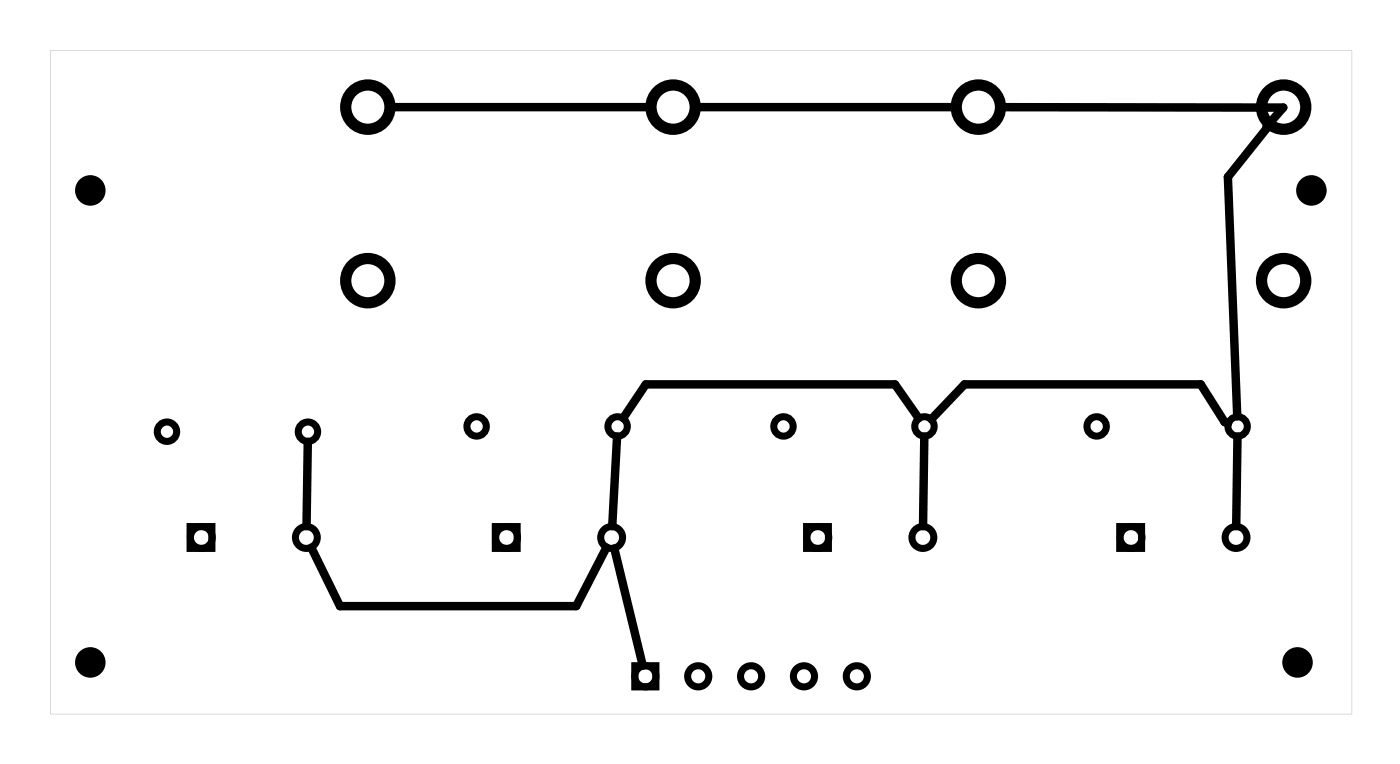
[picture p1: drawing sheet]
<svg xmlns="http://www.w3.org/2000/svg" width="101mm" height="55mm" viewBox="0 0 101 55" stroke-linecap="round" stroke-linejoin="round" font-family="sans-serif">
<path d="M3.6 3.6v47.8h93.8v-47.8zM3.6 3.6h93.8v47.8h-93.8z" fill="#000"/>
<g fill="none" stroke="#000" stroke-width=".51">
<path d="M13.7 37.9h1.6v1.6h-1.6zM35.7 37.9h1.6v1.6h-1.6zM58.1 37.9h1.6v1.6h-1.6zM80.7 37.9h1.6v1.6h-1.6zM45.7 48h1.6v1.5h-1.6z"/>
<circle cx="12" cy="31.1" r=".7"/>
<circle cx="14.5" cy="38.7" r=".79"/>
<circle cx="22.1" cy="38.7" r=".79"/>
<circle cx="22.2" cy="31.1" r=".7"/>
<circle cx="34.3" cy="30.7" r=".7"/>
<circle cx="36.5" cy="38.7" r=".79"/>
<circle cx="44.1" cy="38.7" r=".79"/>
<circle cx="44.5" cy="30.7" r=".7"/>
<circle cx="56.5" cy="30.7" r=".7"/>
<circle cx="58.9" cy="38.7" r=".79"/>
<circle cx="66.5" cy="38.7" r=".79"/>
<circle cx="66.6" cy="30.7" r=".7"/>
<circle cx="79" cy="30.7" r=".7"/>
<circle cx="81.5" cy="38.7" r=".79"/>
<circle cx="89.1" cy="38.7" r=".79"/>
<circle cx="89.2" cy="30.7" r=".7"/>
<circle cx="46.5" cy="48.7" r=".76"/>
<circle cx="50.3" cy="48.7" r=".76"/>
<circle cx="54.1" cy="48.7" r=".76"/>
<circle cx="57.9" cy="48.7" r=".76"/>
<circle cx="61.7" cy="48.7" r=".76"/>
</g>
<g fill="#000">
<circle cx="6.5" cy="13.7" r="1.1"/>
<circle cx="94.5" cy="13.7" r="1.1"/>
<circle cx="6.5" cy="47.7" r="1.1"/>
<circle cx="93.5" cy="47.7" r="1.1"/>
</g>
<g fill="none" stroke="#000" stroke-width=".81" stroke-linecap="butt">
<circle cx="26.5" cy="7.7" r="1.6"/>
<circle cx="48.5" cy="7.7" r="1.6"/>
<circle cx="70.5" cy="7.7" r="1.6"/>
<circle cx="92.5" cy="7.7" r="1.6"/>
<circle cx="26.5" cy="20.2" r="1.6"/>
<circle cx="48.5" cy="20.2" r="1.6"/>
<circle cx="70.5" cy="20.2" r="1.6"/>
<circle cx="92.5" cy="20.2" r="1.6"/>
</g>
<path d="M28.4 7.7h18.2M50.4 7.7h18.2M72.4 7.7h20.1l-1.2 1.4M91.3 9.2l-2.8 3.6 .7 17.2M22.2 31.8l-.1 6.1M43.7 39.4l-2.2 4.3h-17l-2.1-4.3M44.3 39.5l2 8.4M44.5 31.4l-.4 6.5M44.9 30.1l1.6-2.4h18l1.7 2.4M66.6 31.4l-.1 6.5M67.1 30.2l2.4-2.5h17l1.8 2.7 .2 .1M89.2 31.4l-.1 6.5" fill="none" stroke="#000" stroke-width=".61"/>
</svg>
